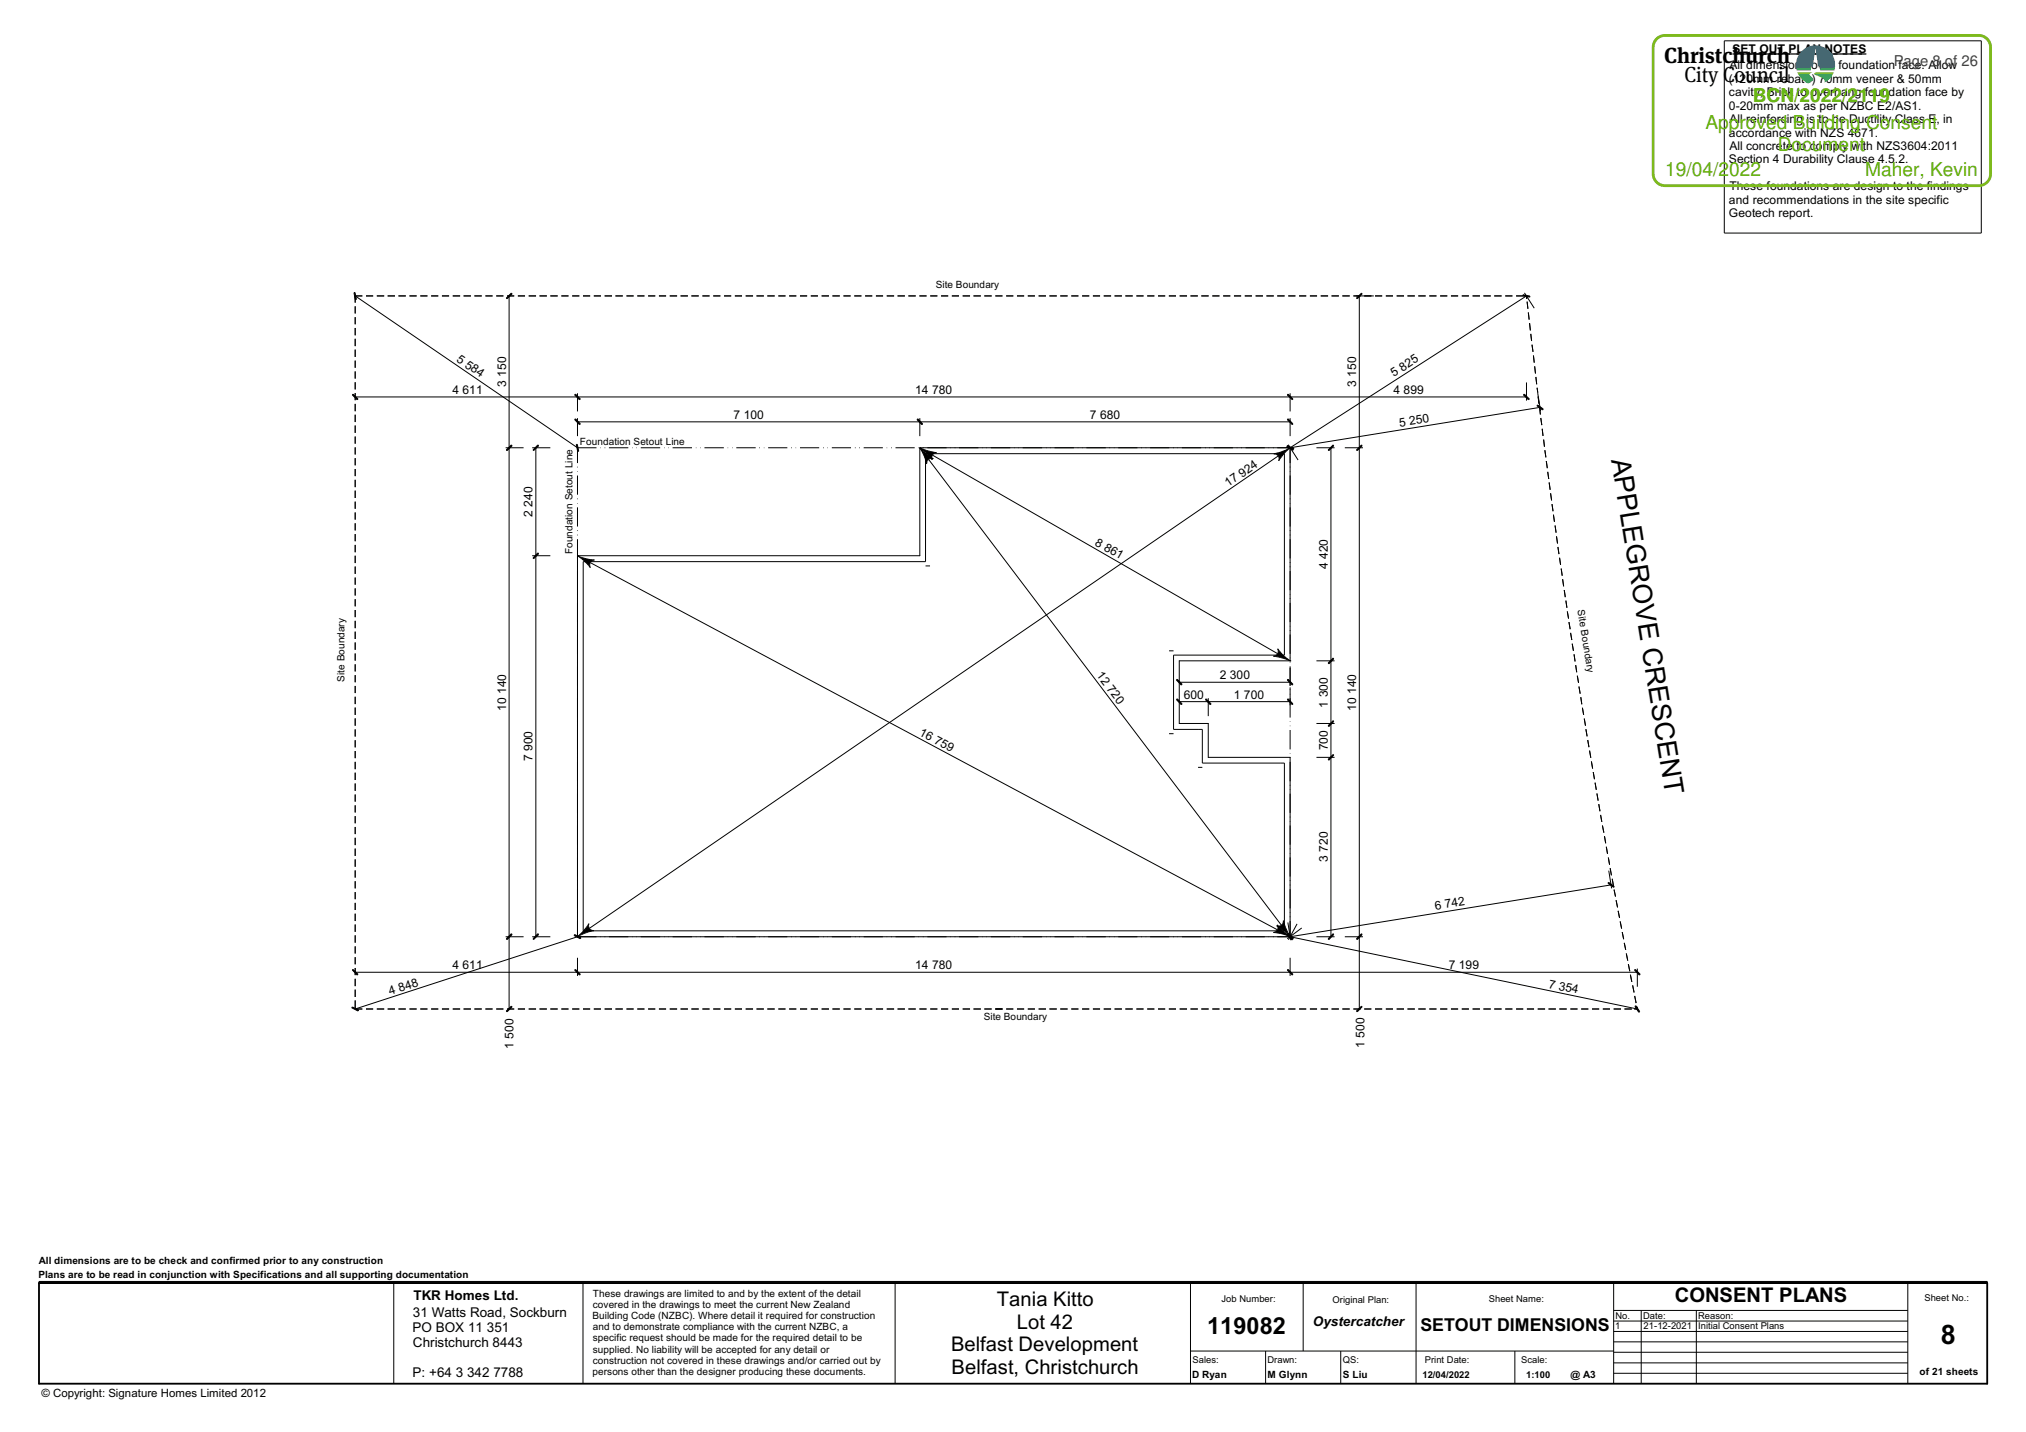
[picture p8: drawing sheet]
<svg xmlns="http://www.w3.org/2000/svg" width="420mm" height="297mm" viewBox="0 0 420 297" stroke-linecap="round" stroke-linejoin="round" font-family="sans-serif">
<defs><g id="words">
<g font-size="5.6">
<text x="334.1" y="95.3" transform="rotate(81 334.1 95.3)">APPLEGROVE CRESCENT</text>
<text x="402.5" y="278.8">8</text>
</g>
<text font-size="4.9" x="250.3" y="276.7">119082</text>
<g font-size="4.5">
<text x="345.1" y="13.1">Christchurch</text>
<text x="349.3" y="17.1">City Council</text>
</g>
<g font-size="4.2">
<text x="206.8" y="271">Tania Kitto</text>
<text x="210.9" y="275.6">Lot 42</text>
<text x="347.3" y="270.1">CONSENT PLANS</text>
<text x="197.2" y="280.3">Belfast Development</text>
<text x="197.4" y="284.9">Belfast, Christchurch</text>
</g>
<g font-size="4" fill="#5db100">
<text x="363.5" y="21.2">BCN/2022/2119</text>
<text x="353.7" y="26.7">Approved Building Consent</text>
<text x="368.7" y="31.3">Document</text>
<text x="345.4" y="36.5">19/04/2022</text>
<text x="386.8" y="36.5">Maher, Kevin</text>
</g>
<text font-size="3.7" x="294.6" y="276.1">SETOUT DIMENSIONS</text>
<text font-size="3.1" fill="#404040" x="392.7" y="13.7">Page 8 of 26</text>
<g font-size="2.8">
<text x="85.7" y="269.6">TKR Homes Ltd.</text>
<text x="85.6" y="273.2">31 Watts Road, Sockburn</text>
<text x="272.3" y="275.1">Oystercatcher</text>
<text x="85.6" y="276.3">PO BOX 11 351</text>
<text x="85.6" y="279.4">Christchurch 8443</text>
<text x="85.6" y="285.6">P: +64 3 342 7788</text>
</g>
<g font-size="2.5">
<text x="359.3" y="11">SET OUT PLAN NOTES</text>
<text x="358.5" y="17.1">(120mm rebate) 70mm veneer &amp; 50mm</text>
<text x="358.6" y="14.4">All dimensions over foundation face. Allow</text>
<text x="358.6" y="19.9">cavity, Brick to overhang foundation face by</text>
<text x="358.6" y="22.7">0-20mm max as per NZBC E2/AS1.</text>
<text x="358.6" y="28.3">accordance with NZS 4671.</text>
<text x="358.6" y="25.5">All reinforcing is to be Ductility Class E, in</text>
<text x="358.6" y="33.9">Section 4 Durability Clause 4.5.2.</text>
<text x="358.6" y="31.1">All concrete to comply with NZS3604:2011</text>
<text x="358.6" y="39.5">These foundations are design to the findings</text>
<text x="358.6" y="42.2">and recommendations in the site specific</text>
<text x="358.6" y="45">Geotech report.</text>
<text x="94.5" y="74.9" transform="rotate(34 94.5 74.9)">5</text>
<text x="96.3" y="76.1" transform="rotate(34 96.3 76.1)">584</text>
<text x="93.8" y="81.7">4 611</text>
<text x="104.9" y="80.3" transform="rotate(-90 104.9 80.3)">3 150</text>
<text x="189.8" y="81.7">14 780</text>
<text x="281.3" y="80.3" transform="rotate(-90 281.3 80.3)">3 150</text>
<text x="289" y="81.7">4 899</text>
<text x="289.1" y="78.3" transform="rotate(-33 289.1 78.3)">5 825</text>
<text x="152.1" y="86.8">7 100</text>
<text x="226" y="86.8">7 680</text>
<text x="290.3" y="88.6" transform="rotate(-9 290.3 88.6)">5</text>
<text x="292.4" y="88.2" transform="rotate(-9 292.4 88.2)">250</text>
<text x="254.7" y="101.1" transform="rotate(-34 254.7 101.1)">17</text>
<text x="257.6" y="99.1" transform="rotate(-34 257.6 99.1)">924</text>
<text x="110.4" y="107.2" transform="rotate(-90 110.4 107.2)">2 240</text>
<text x="226.9" y="113" transform="rotate(30 226.9 113)">8</text>
<text x="228.8" y="114" transform="rotate(30 228.8 114)">861</text>
<text x="275.4" y="118.1" transform="rotate(-90 275.4 118.1)">4 420</text>
<text x="227.3" y="140.1" transform="rotate(53 227.3 140.1)">12 720</text>
<text x="252.9" y="140.8">2 300</text>
<text x="104.9" y="147.5" transform="rotate(-90 104.9 147.5)">10 140</text>
<text x="245.5" y="144.9">600</text>
<text x="255.9" y="144.9">1 700</text>
<text x="275.4" y="146.8" transform="rotate(-90 275.4 146.8)">1 300</text>
<text x="281.3" y="147.5" transform="rotate(-90 281.3 147.5)">10 140</text>
<text x="190.5" y="152.4" transform="rotate(28 190.5 152.4)">16 759</text>
<text x="275.4" y="155.7" transform="rotate(-90 275.4 155.7)">700</text>
<text x="110.4" y="157.9" transform="rotate(-90 110.4 157.9)">7 900</text>
<text x="275.4" y="178.8" transform="rotate(-90 275.4 178.8)">3 720</text>
<text x="297.7" y="188.8" transform="rotate(-9 297.7 188.8)">6 742</text>
<text x="93.8" y="201">4 611</text>
<text x="189.8" y="201">14 780</text>
<text x="300.4" y="201">7 199</text>
<text x="80.9" y="206.5" transform="rotate(-18 80.9 206.5)">4</text>
<text x="83" y="205.8" transform="rotate(-18 83 205.8)">848</text>
<text x="321.1" y="204.9" transform="rotate(12 321.1 204.9)">7</text>
<text x="323.1" y="205.3" transform="rotate(12 323.1 205.3)">354</text>
<text x="106.5" y="217.6" transform="rotate(-90 106.5 217.6)">1 500</text>
<text x="283" y="217.4" transform="rotate(-90 283 217.4)">1 500</text>
</g>
<text font-size="2.4" x="8.6" y="289.7">© Copyright: Signature Homes Limited 2012</text>
<g font-size="2.1">
<text x="194.1" y="59.7">Site Boundary</text>
<text x="120.3" y="92.3">Foundation Setout Line</text>
<text x="118.7" y="114.9" transform="rotate(-90 118.7 114.9)">Foundation Setout Line</text>
<text x="327.2" y="126.6" transform="rotate(81 327.2 126.6)">Site Boundary</text>
<text x="71.4" y="141.4" transform="rotate(-90 71.4 141.4)">Site Boundary</text>
<text x="204" y="211.7">Site Boundary</text>
<text x="8.1" y="262.3">All dimensions are to be check and confirmed prior to any construction</text>
<text x="8" y="265.1">Plans are to be read in conjunction with Specifications and all supporting documentation</text>
<text x="123" y="268.9">These drawings are limited to and by the extent of the detail</text>
<text x="122.9" y="273.6">Building Code (NZBC). Where detail it required for construction</text>
<text x="122.9" y="271.3">covered in the drawings to meet the current New Zealand</text>
<text x="122.9" y="275.9">and to demonstrate compliance with the current NZBC, a</text>
<text x="122.9" y="278.3">specific request should be made for the required detail to be</text>
<text x="122.9" y="280.6">supplied. No liability will be accepted for any detail or</text>
<text x="122.9" y="285.2">persons other than the designer producing these documents.</text>
<text x="122.9" y="282.9">construction not covered in these drawings and/or carried out by</text>
<text x="247.2" y="285.9">D Ryan</text>
<text x="262.9" y="285.9">M Glynn</text>
<text x="278.5" y="285.9">S Liu</text>
<text x="325.7" y="285.9">@ A3</text>
<text x="398.1" y="285.2">of 21 sheets</text>
</g>
<g font-size="1.9">
<text x="399.1" y="269.9">Sheet No.:</text>
<text x="253.3" y="270.1">Job Number:</text>
<text x="276.4" y="270.3">Original Plan:</text>
<text x="308.7" y="270.1">Sheet Name:</text>
<text x="335" y="275.8">1</text>
<text x="335" y="273.6">No.</text>
<text x="340.7" y="273.6">Date:</text>
<text x="340.9" y="275.8">21-12-2021 Initial Consent Plans</text>
<text x="352.2" y="273.6">Reason:</text>
<text x="247.3" y="282.7">Sales:</text>
<text x="262.8" y="282.7">Drawn:</text>
<text x="278.5" y="282.7">QS:</text>
<text x="295" y="285.8">12/04/2022</text>
<text x="295.5" y="282.7">Print Date:</text>
<text x="315.5" y="282.8">Scale:</text>
<text x="316.5" y="285.8">1:100</text>
</g>
</g></defs>
<path d="M8.1 266.1h404v20.9h-404z" fill="none" stroke="#000" stroke-width=".38"/>
<g fill="none" stroke="#000" stroke-width=".21">
<path d="M357.6 8.5h53.3v39.8h-53.3zM73.4 60.7h.2l.3 1.4h-.2zM73.7 61.4v1.4M73.7 63.5v1.5M73.7 65.8v1.5M73.7 68v1.6M73.7 70.3v1.5M73.7 72.5v1.5M73.7 74.8v1.5M73.7 77v1.5M73.7 79.3v1.5M73.7 61.4h1.4"/>
<path d="M73.7 61.4l46.1 31.5M75.9 61.4h1.5M78.1 61.4h1.6M80.4 61.4h1.5M82.6 61.4h1.6M84.9 61.4h1.5M87.2 61.4h1.4M89.4 61.4h1.5M91.7 61.4h1.4M93.9 61.4h1.5M96.1 61.4h1.6M98.4 61.4h1.5"/>
<path d="M100.7 61.4h1.5M102.9 61.4h1.5M105.2 61.4h1.4M105.6 61.4v147.9M106 60.8l.2 .2-1 1-.2-.2zM107.4 61.4h1.5M109.6 61.4h1.6M111.9 61.4h1.5M114.1 61.4h1.6M116.4 61.4h1.5M118.7 61.4h1.4M120.9 61.4h1.5"/>
<path d="M123.1 61.4h1.5M125.4 61.4h1.5M127.6 61.4h1.6M129.9 61.4h1.5M132.2 61.4h1.4M134.4 61.4h1.5M136.7 61.4h1.4M138.9 61.4h1.5M141.1 61.4h1.6M143.4 61.4h1.5M145.7 61.4h1.5M147.9 61.4h1.5"/>
<path d="M150.2 61.4h1.4M152.4 61.4h1.5M154.6 61.4h1.6M156.9 61.4h1.5M159.1 61.4h1.6M161.4 61.4h1.5M163.7 61.4h1.4M165.9 61.4h1.5M168.1 61.4h1.5M170.4 61.4h1.5M172.6 61.4h1.6M174.9 61.4h1.5"/>
<path d="M177.2 61.4h1.4M179.4 61.4h1.5M181.7 61.4h1.4M183.9 61.4h1.5M186.1 61.4h1.6M188.4 61.4h1.5M190.7 61.4h1.5M192.9 61.4h1.5M195.2 61.4h1.4M197.4 61.4h1.5M199.6 61.4h1.6M201.9 61.4h1.5"/>
<path d="M204.1 61.4h1.6M206.4 61.4h1.5M208.7 61.4h1.4M210.9 61.4h1.5M213.1 61.4h1.5M215.4 61.4h1.5M217.6 61.4h1.6M219.9 61.4h1.5M222.2 61.4h1.4M224.4 61.4h1.5M226.7 61.4h1.4M228.9 61.4h1.5"/>
<path d="M231.1 61.4h1.6M233.4 61.4h1.5M235.7 61.4h1.5M237.9 61.4h1.5M240.2 61.4h1.4M242.4 61.4h1.5M244.6 61.4h1.6M246.9 61.4h1.5M249.1 61.4h1.6M251.4 61.4h1.5M253.7 61.4h1.4M255.9 61.4h1.5"/>
<path d="M258.1 61.4h1.5M260.4 61.4h1.5M262.6 61.4h1.6M264.9 61.4h1.5M267.2 61.4h1.4M269.4 61.4h1.5M271.7 61.4h1.4M273.9 61.4h1.5M276.1 61.4h1.6M278.4 61.4h1.5M280.7 61.4h4.2M281.9 61.4v147.9"/>
<path d="M282.4 60.8l.1 .2-1 1-.2-.2zM285.2 61.4h1.4M287.4 61.4h1.5M289.6 61.4h1.6M291.9 61.4h1.5M294.1 61.4h1.6M296.4 61.4h1.5M298.7 61.4h1.4M300.9 61.4h1.5M303.1 61.4h1.5M305.4 61.4h1.5M307.6 61.4h1.6"/>
<path d="M309.9 61.4h1.5M312.2 61.4h1.4M314.4 61.4h2.2M315.8 61.1l1.5 .3-.1 .2-1.4-.3zM316.1 60.7l2.1 3.2M316.6 61.4v.6M316.6 79.3v3.8M316.6 61.4l-49.1 31.5M316.7 62.6l.2 1.5M316.9 64.8l.2 1.5M317.2 67l.2 1.5M317.5 69.3l.1 1.4"/>
<path d="M317.7 71.5l.2 1.5M318 73.7l.2 1.5M318.3 76l.1 1.5M318.5 78.2l.2 1.5M73.2 81.7l1.1 1.1-.2 .1-1-1zM73.7 81.5v1.5M73.7 83.8v1.5M73.7 86v1.5M73.7 88.3v1.5M73.7 90.6v1.4M73.7 92.8v1.5M73.7 95v1.5"/>
<path d="M73.7 97.3v1.5M73.7 99.5v1.5M73.7 82.3h242.9M104.9 92.9h3.7M106 92.3l.2 .2-1 1-.2-.2zM110.4 92.9h3.7M111.1 92.9v101.4M111.5 92.3l.2 .2-1 1-.2-.2zM119.3 81.7l1.1 1.1-.2 .1-1-1zM119.3 86.9l1.1 1-.2 .2-1-1.1zM119.5 92.2h.2l.3 1.4h-.2zM119.8 81.6v3.7"/>
<path d="M119.8 86.7v3.8M119.8 92.9v3.2M119.8 96.8v.1M119.8 97.7v.1M119.8 98.6v4M119.8 92.9h3.9M119.8 87.5h147.7M124.5 92.9h.1M125.4 92.9h.1M126.3 92.9h4M131.1 92.9h.1M132 92.9h.1"/>
<path d="M132.9 92.9h4M137.7 92.9h.1M138.6 92.9h.1M139.5 92.9h4M144.3 92.9h.1M145.2 92.9h.1M146.1 92.9h4M150.9 92.9h.1M151.8 92.9h.1M152.7 92.9h4M157.5 92.9h.1M158.4 92.9h.1"/>
<path d="M159.3 92.9h4M164.1 92.9h.1M165 92.9h.1M165.9 92.9h4M170.7 92.9h.1M171.6 92.9h.1M172.5 92.9h4M177.3 92.9h.1M178.2 92.9h.1M179.1 92.9h4M183.9 92.9h.1M184.8 92.9h.1"/>
<path d="M185.7 92.9h4M190.2 87l.1-.1 1 1-.1 .2zM190.5 92.9h.1M190.8 92.9v22.4h-71M190.8 86.7v3.8M190.8 92.9h76.7M190.8 92.9l1.1 1.1 1.6 1.2h-.7M190.8 92.9l.9 1.7 .5 1.6 .1-.6 .5-.4M190.8 92.9l1.3 .5 2.1 .5-.4 .1-.5 .5v.9l-.9-1.2zM192.4 95.4v.1M192.5 95.3h.1M192.6 95.3l73.1 96.6"/>
<path d="M192.7 95.2h.1M193.2 95h.1M193.3 94.8h-.1M193.4 94.4l71.6 41.2 .1-.3-.1-.7 1 1.2 1.5 1.3M265 94.5h.1M265 94.5l.1 .1M265.1 94.6l-142.9 98M265.3 95.3l-.1 .1M266.9 92.6l1.4 .3v.3l-1.5-.4zM267 87l.1-.1 1 1-.1 .2zM267 92.4l1.2 .8-.1 .2-1.2-.9zM267.1 81.7l1 1.1-.1 .1-1-1z"/>
<path d="M267.2 92.2l2 3.2M267.5 81.6v3.7M267.5 86.7v3.8M267.5 92.9v44.2M267.5 92.9l-1.4 1.4-.9 1.3 .1-.6-.2-.4M267.5 92.9l-1.8 .9-1.5 .3 .4 .1 .4 .2M273 92.9h3.8M276 92.9v101.4M276.5 92.3l.1 .2-1 1-.2-.2zM278.9 92.9h3.8M282.4 92.3l.1 .2-1 1-.2-.2zM316.1 81.7l1.1 1.1-.2 .1-1.1-1z"/>
<path d="M318.8 80.4l.1 1.1M318.9 84l1.1 .8-.1 .2-1.2-.8zM318.9 81.5l.6 3.8M319 82.3l.2 1.4M319.3 84.5l.1 1.5M319.4 84.5l-51.9 8.4M319.5 86.7l.2 1.5M319.8 88.9l.2 1.5M320.1 91.2l.2 1.5M320.4 93.4l.2 1.5M320.7 95.6l.2 1.5M321 97.9l.2 1.5"/>
<path d="M73.7 101.8v1.5M73.7 104.1v1.4M73.7 106.3v1.5M73.7 108.5v1.5M73.7 110.8v1.5M73.7 113v1.6M73.7 115.3v1.5M73.7 117.5v1.5M73.7 119.8v1.5M110.4 115.3h3.7M111.5 114.7l.2 .2-1 1-.2-.2zM119.8 115.3h.1"/>
<path d="M119.8 103.4v.1M119.8 104.4h.1M119.8 105.2v4M119.8 110v.2M119.8 110.9v.1M119.8 111.8v82.5M119.8 115.3l1.6 1.2 1 1.2-.1-.3 .1-.7M119.8 115.3l1.8 .6 1.7 .3-.5 .1-.4 .4M120.9 116.5h71v-22.4h74.5v41.8h-23v15.4h5.9v7h17.1v34.8h-145.5zM122.4 116.7l142.5 76.2M123.1 116.2h.1M191.9 117.4h1"/>
<path d="M321.3 100.1l.2 1.5M321.6 102.3l.2 1.5M321.9 104.6l.2 1.4M322.2 106.8l.2 1.4M322.5 109l.2 1.5M322.8 111.3l.2 1.4M323.1 113.5l.2 1.4M323.4 115.7l.2 1.5M323.8 117.9l.2 1.5M73.7 122v1.5M73.7 124.3v1.5M73.7 126.5v1.5"/>
<path d="M73.7 128.8v1.5M73.7 131v1.5M73.7 133.3v1.5M73.7 135.6v1.4M73.7 137.8v1.5M242.4 135h1M264.5 136h.1M264.7 135.9l-.6 .2 2 .4 1.4 .6M265 135.5l-.3 .4M267.5 137.1h.1M267.5 137.3v.1M267.5 138.2v4"/>
<path d="M267.5 137.1h-22.9v13h6v7h16.9v37.2M273 137.1h3.8M276.5 136.5l.1 .2-1 1-.2-.2zM324.1 120.1l.2 1.5M324.4 122.4l.2 1.5M324.7 124.6l.3 1.5M325 126.8l.3 1.5M325.4 129l.2 1.5M325.7 131.3l.3 1.5M326.1 133.5l.2 1.5M326.4 135.7l.2 1.5M326.8 138l.2 1.4"/>
<path d="M73.7 140v1.5M73.7 142.3v1.5M73.7 144.5v1.5M73.7 146.8v1.5M73.7 149v1.5M73.7 151.3v1.5M73.7 153.5v1.5M73.7 155.8v1.5M73.7 158v1.6M242.4 152.2h1M244 145.1l.1-.2 1.1 1.1-.2 .2zM244.1 140.9l1.1 1-.2 .2-1-1z"/>
<path d="M244.6 141.5h22.9M244.6 145.5h22.9M248.5 159.2h.8M250.1 144.9l1.1 1.1-.2 .2-1-1.1zM250.6 144.8v3.7M267 145.1l.1-.2 1 1.1-.1 .2zM267.1 140.9l1 1-.1 .2-1-1zM267.5 142.6v6.2M267.5 149.6v.1M267.5 150.5v.1M267.5 151.4v4M267.5 156.3h.1"/>
<path d="M273 150.1h3.8M273 157.1h3.8M275.4 150.5l1.1-1 .1 .1-1 1.1zM275.4 157.5l1.1-1 .1 .1-1 1.1zM327.1 140.2l.3 1.4M327.4 142.4l.3 1.5M327.8 144.6l.2 1.5M328.2 146.8l.2 1.5M328.5 149.1l.3 1.4M328.9 151.3l.2 1.4M329.3 153.5l.2 1.5M329.6 155.7l.3 1.5"/>
<path d="M330 157.9l.3 1.5M73.7 160.3v1.5M73.7 162.5v1.5M73.7 164.8v1.5M73.7 167v1.5M73.7 169.3v1.5M73.7 171.5v1.5M73.7 173.8v1.5M73.7 176v1.5M73.7 178.3v1.5M330.4 160.1l.3 1.5M330.8 162.3l.2 1.5"/>
<path d="M331.2 164.6l.2 1.5M331.6 166.8l.2 1.5M331.9 169l.3 1.5M332.3 171.2l.3 1.5M332.7 173.4l.3 1.5M333.1 175.6l.3 1.5M333.5 177.9l.3 1.5M73.7 180.6v1.4M73.7 182.8v1.5M73.7 185v1.5M73.7 187.3v1.5M73.7 189.5v1.6"/>
<path d="M73.7 191.8v1.5M73.7 194v1.5M73.7 196.3v1.5M73.7 198.5v1.5M104.9 194.3h3.7M106 193.7l.2 .1-1 1.1-.2-.2zM110.4 194.3h3.7M111.5 193.7l.2 .1-1 1.1-.2-.2zM119.2 193.8l1.3 .7-.1 .2-1.4-.6zM119.8 198.7v3.7M119.8 194.3h147.7M119.8 194.3l-46.1 15"/>
<path d="M122.2 192.5l-.2-.4 .1-.5-1.1 1.5-1.2 1.2M122.2 192.6l.4 .3 .5 .1-2 .6-1.3 .7M122.2 192.5v.1M122.9 193h.1M264.8 193h.1M264.9 192.9l-.4 .4-.4 .1 2 .4 1.4 .5M265 192.7v-.3l-.1-.5 1.5 1.5 1.1 .9M265 192.7v.1M265 192.8l-.1 .1M265 192.1h.1M265.3 192.1h.1M265.7 191.9l.3-.3 .1-.6 .5 1.4 .9 1.9"/>
<path d="M265.7 191.9l-.3 .2-.6-.1 1.3 .9 1.4 1.4M266 191.6v.1M266.1 191.4v.1M267 193.8l1.2 .8-.1 .2-1.2-.8zM267.1 191.3l.6 3.7M267.1 193.7l.2-.1 .8 1.3-.2 .1zM267.5 198.7v3.7M267.5 194.3l72.1 15M269 191.6l-1.8 3.3M270 192.5l-3 2.2M273 194.3h3.8M276.5 193.7l.1 .1-1 1.1-.2-.2z"/>
<path d="M278.9 194.3h3.8M282.4 193.7l.1 .1-1 1.1-.2-.2zM333.6 183l1.2 .9-.2 .2-1.1-.9zM333.6 180.6l.6 3.7M333.9 180.1l.3 1.5M334.1 183.6l-66.6 10.7M334.3 182.3l.3 1.5M334.7 184.5l.3 1.5M335.2 186.7l.2 1.5M335.6 188.9l.3 1.5M336 191.1l.3 1.5M336.4 193.3l.3 1.5"/>
<path d="M336.8 195.6l.3 1.4M337.3 197.8l.3 1.5M337.7 200l.3 1.5M73.1 201.2l.1-.1 1.1 1-.2 .2zM73.1 208.9l1.3 .6-.1 .2-1.4-.7zM73.7 200.8v1.5M73.7 203v1.6M73.7 205.3v1.5M73.7 207.5v1.8M73.7 209.3h1.4M73.7 201.7h265.9M75.9 209.3h1.5"/>
<path d="M78.1 209.3h1.6M80.4 209.3h1.5M82.6 209.3h1.6M84.9 209.3h1.5M87.2 209.3h1.4M89.4 209.3h1.5M91.7 209.3h1.4M93.9 209.3h1.5M96.1 209.3h1.6M98.4 209.3h1.5M100.7 209.3h1.5M102.9 209.3h1.5"/>
<path d="M105 209.7l1-1 .2 .1-1 1.1zM105.2 209.3h1.4M107.4 209.3h1.5M109.6 209.3h1.6M111.9 209.3h1.5M114.1 209.3h1.6M116.4 209.3h1.5M118.7 209.3h1.4M119.2 201.2l.1-.1 1.1 1-.2 .2zM120.9 209.3h1.5M123.1 209.3h1.5M125.4 209.3h1.5"/>
<path d="M127.6 209.3h1.6M129.9 209.3h1.5M132.2 209.3h1.4M134.4 209.3h1.5M136.7 209.3h1.4M138.9 209.3h1.5M141.1 209.3h1.6M143.4 209.3h1.5M145.7 209.3h1.5M147.9 209.3h1.5M150.2 209.3h1.4M152.4 209.3h1.5"/>
<path d="M154.6 209.3h1.6M156.9 209.3h1.5M159.1 209.3h1.6M161.4 209.3h1.5M163.7 209.3h1.4M165.9 209.3h1.5M168.1 209.3h1.5M170.4 209.3h1.5M172.6 209.3h1.6M174.9 209.3h1.5M177.2 209.3h1.4M179.4 209.3h1.5"/>
<path d="M181.7 209.3h1.4M183.9 209.3h1.5M186.1 209.3h1.6M188.4 209.3h1.5M190.7 209.3h1.5M192.9 209.3h1.5M195.2 209.3h1.4M197.4 209.3h1.5M199.6 209.3h1.6M201.9 209.3h1.5M204.1 209.3h1.6M206.4 209.3h1.5"/>
<path d="M208.7 209.3h1.4M210.9 209.3h1.5M213.1 209.3h1.5M215.4 209.3h1.5M217.6 209.3h1.6M219.9 209.3h1.5M222.2 209.3h1.4M224.4 209.3h1.5M226.7 209.3h1.4M228.9 209.3h1.5M231.1 209.3h1.6M233.4 209.3h1.5"/>
<path d="M235.7 209.3h1.5M237.9 209.3h1.5M240.2 209.3h1.4M242.4 209.3h1.5M244.6 209.3h1.6M246.9 209.3h1.5M249.1 209.3h1.6M251.4 209.3h1.5M253.7 209.3h1.4M255.9 209.3h1.5M258.1 209.3h1.5M260.4 209.3h1.5"/>
<path d="M262.6 209.3h1.6M264.9 209.3h1.5M267 201.2l.1-.1 1 1-.1 .2zM267.2 209.3h1.4M269.4 209.3h1.5M271.7 209.3h1.4M273.9 209.3h1.5M276.1 209.3h1.6M278.4 209.3h1.5M280.7 209.3h1.5M281.3 209.7l1.1-1 .1 .1-1 1.1zM282.9 209.3h1.5"/>
<path d="M285.2 209.3h1.4M287.4 209.3h1.5M289.6 209.3h1.6M291.9 209.3h1.5M294.1 209.3h1.6M296.4 209.3h1.5M298.7 209.3h1.4M300.9 209.3h1.5M303.1 209.3h1.5M305.4 209.3h1.5M307.6 209.3h1.6M309.9 209.3h1.5"/>
<path d="M312.2 209.3h1.4M314.4 209.3h1.5M316.7 209.3h1.4M318.9 209.3h1.5M321.1 209.3h1.6M323.4 209.3h1.5M325.7 209.3h1.5M327.9 209.3h1.5M330.2 209.3h1.4M332.4 209.3h1.5M334.6 209.3h1.6M336.9 209.3h1.5"/>
<path d="M338.1 202.2l.3 1.5M338.6 204.4l.3 1.5M338.9 209.3h.7M339 201.2l.1-.1 1 1-.1 .2zM339 206.6l.3 1.5M339 208.7l.3-.1 .8 1.2-.2 .2zM339.5 208.8l.1 .5M339.6 200.9v3.8M8.1 265.8h404v.3h-404zM81.7 266.1v20.9M120.9 266.1v20.9M185.6 266.1v20.9"/>
<path d="M246.9 266.1v20.9M270.3 266.1v14.1M293.7 266.1v20.9M334.6 271.8h61M334.6 266.1v20.9M334.6 274h61M334.6 276.2h61M334.6 278.3h61M340.4 271.8v15.2M351.8 271.8v15.2M395.6 266.1v20.9M246.9 280.2h87.7"/>
<path d="M262.5 280.2v6.8M278 280.2v6.8M314.2 280.2v6.8M334.6 280.5h61M334.6 282.7h61M334.6 284.9h61"/>
</g>
<path d="M8.1 266h404" fill="none" stroke="#000" stroke-width=".34"/>
<g fill="#000">
<path d="M73.4 60.7h.2l.3 1.4h-.2z" fill-rule="evenodd"/>
<path d="M105 61.8l1-1 .2 .2-1 1z" fill-rule="evenodd"/>
<path d="M281.3 61.8l1.1-1 .1 .2-1 1z" fill-rule="evenodd"/>
<path d="M315.8 61.1l1.5 .3-.1 .2-1.4-.3z" fill-rule="evenodd"/>
<path d="M73.2 81.7l1.1 1.1-.2 .1-1-1z" fill-rule="evenodd"/>
<path d="M106 92.3l.2 .2-1 1-.2-.2z" fill-rule="evenodd"/>
<path d="M111.5 92.3l.2 .2-1 1-.2-.2z" fill-rule="evenodd"/>
<path d="M119.3 81.7l1.1 1.1-.2 .1-1-1z" fill-rule="evenodd"/>
<path d="M119.3 86.9l1.1 1-.2 .2-1-1.1z" fill-rule="evenodd"/>
<path d="M119.5 92.2h.2l.3 1.4h-.2z" fill-rule="evenodd"/>
<path d="M190.2 87l.1-.1 1 1-.1 .2z" fill-rule="evenodd"/>
<path d="M190.8 92.9l1 1 1.7 1.3a.99 .99 0 0 0-1.3 1l-.7-2.1z" fill-rule="evenodd"/>
<path d="M190.8 92.9l2 .7 1.4 .3a1.04 1.04 0 0 0-.9 1.5l-1.4-1.6z" fill-rule="evenodd"/>
<path d="M266.9 92.6l1.4 .3v.3l-1.5-.4z" fill-rule="evenodd"/>
<path d="M267 92.4l1.2 .8-.1 .2-1.2-.9z" fill-rule="evenodd"/>
<path d="M267.1 81.7l1 1.1-.1 .1-1-1z" fill-rule="evenodd"/>
<path d="M264.2 94.1l2.1-.6 1.2-.6-1 1-1.3 1.7a1.01 1.01 0 0 0-1-1.5z" fill-rule="evenodd"/>
<path d="M267 87l.1-.1 1 1-.1 .2z" fill-rule="evenodd"/>
<path d="M275.4 93.3l1.1-1 .1 .2-1 1z" fill-rule="evenodd"/>
<path d="M281.3 93.3l1.1-1 .1 .2-1 1z" fill-rule="evenodd"/>
<path d="M316.1 81.7l1.1 1.1-.2 .1-1.1-1z" fill-rule="evenodd"/>
<path d="M318.9 84l1.1 .8-.1 .2-1.2-.8z" fill-rule="evenodd"/>
<path d="M111.5 114.7l.2 .2-1 1-.2-.2z" fill-rule="evenodd"/>
<path d="M119.8 115.3l1.3 .5 2.2 .4a1.06 1.06 0 0 0-.9 1.5l-.9-1.1z" fill-rule="evenodd"/>
<path d="M265 134.6l1.4 1.6 1.1 .9-2-.7-1.4-.3a1.02 1.02 0 0 0 .9-1.5z" fill-rule="evenodd"/>
<path d="M275.4 137.5l1.1-1 .1 .2-1 1z" fill-rule="evenodd"/>
<path d="M244.1 140.9l1.1 1-.2 .2-1-1z" fill-rule="evenodd"/>
<path d="M244 145.1l.1-.2 1.1 1.1-.2 .2z" fill-rule="evenodd"/>
<path d="M250.1 144.9l1.1 1.1-.2 .2-1-1.1z" fill-rule="evenodd"/>
<path d="M267.1 140.9l1 1-.1 .2-1-1z" fill-rule="evenodd"/>
<path d="M267 145.1l.1-.2 1 1.1-.1 .2z" fill-rule="evenodd"/>
<path d="M275.4 150.5l1.1-1 .1 .1-1 1.1z" fill-rule="evenodd"/>
<path d="M275.4 157.5l1.1-1 .1 .1-1 1.1z" fill-rule="evenodd"/>
<path d="M106 193.7l.2 .1-1 1.1-.2-.2z" fill-rule="evenodd"/>
<path d="M111.5 193.7l.2 .1-1 1.1-.2-.2z" fill-rule="evenodd"/>
<path d="M122.1 191.6a1.03 1.03 0 0 0 1 1.4l-1.3 .4-2 .9 1.5-1.5z" fill-rule="evenodd"/>
<path d="M119.2 193.8l1.3 .7-.1 .2-1.4-.6z" fill-rule="evenodd"/>
<path d="M267 193.8l1.2 .8-.1 .2-1.2-.8z" fill-rule="evenodd"/>
<path d="M267.1 193.7l.2-.1 .8 1.3-.2 .1z" fill-rule="evenodd"/>
<path d="M264.9 191.9l1 1.1 1.6 1.3-1.3-.5-2.1-.4a1.02 1.02 0 0 0 .8-1.5z" fill-rule="evenodd"/>
<path d="M264.8 192a1.03 1.03 0 0 0 1.3-1l.5 1.4 .9 1.9-1-1z" fill-rule="evenodd"/>
<path d="M276.5 193.7l.1 .1-1 1.1-.2-.2z" fill-rule="evenodd"/>
<path d="M281.3 194.7l1.1-1 .1 .1-1 1.1z" fill-rule="evenodd"/>
<path d="M333.6 183l1.2 .9-.2 .2-1.1-.9z" fill-rule="evenodd"/>
<path d="M73.1 208.9l1.3 .6-.1 .2-1.4-.7z" fill-rule="evenodd"/>
<path d="M73.1 201.2l.1-.1 1.1 1-.2 .2z" fill-rule="evenodd"/>
<path d="M105 209.7l1-1 .2 .1-1 1.1z" fill-rule="evenodd"/>
<path d="M119.2 201.2l.1-.1 1.1 1-.2 .2z" fill-rule="evenodd"/>
<path d="M267 201.2l.1-.1 1 1-.1 .2z" fill-rule="evenodd"/>
<path d="M281.3 209.7l1.1-1 .1 .1-1 1.1z" fill-rule="evenodd"/>
<path d="M339 208.7l.3-.1 .8 1.2-.2 .2z" fill-rule="evenodd"/>
<path d="M339 201.2l.1-.1 1 1-.1 .2z" fill-rule="evenodd"/>
</g>
<path d="M359.3 11.2h27.8" fill="none" stroke="#000" stroke-width=".25"/>
<path d="M343.4 8.3a2.46 2.46 0 0 1 1.9-1h65a2.46 2.46 0 0 1 2.5 2.5v26.2a2.46 2.46 0 0 1-2.5 2.5h-65a2.46 2.46 0 0 1-2.5-2.5v-26.2l.1-.6z" fill="none" stroke="#7eba1c" stroke-width=".58"/>
<g fill="#fff">
<path d="M373.5 10.8a4.1 4.1 0 0 1 6.5 .5 4.1 4.1 0 0 1 .4 3.3h-2.9l-.2-1.3-.2 .7-.6-4.1-.5 4-.3-.6-.2 1.3h-2.9a4.1 4.1 0 0 1 .9-3.8z"/>
<path d="M376.2 15.2l.1 .2a3.8 3.8 0 0 1 2.1 1.3v.4a3.6 3.6 0 0 0 1.9-2.1h-3.6zM372.7 15l.9 1.4a2.2 2.2 0 0 0 1.6 .8 .74 .74 0 0 0 .7-1l-.6-.8 .6-.4z"/>
</g>
<use href="#words"/>
</svg>
